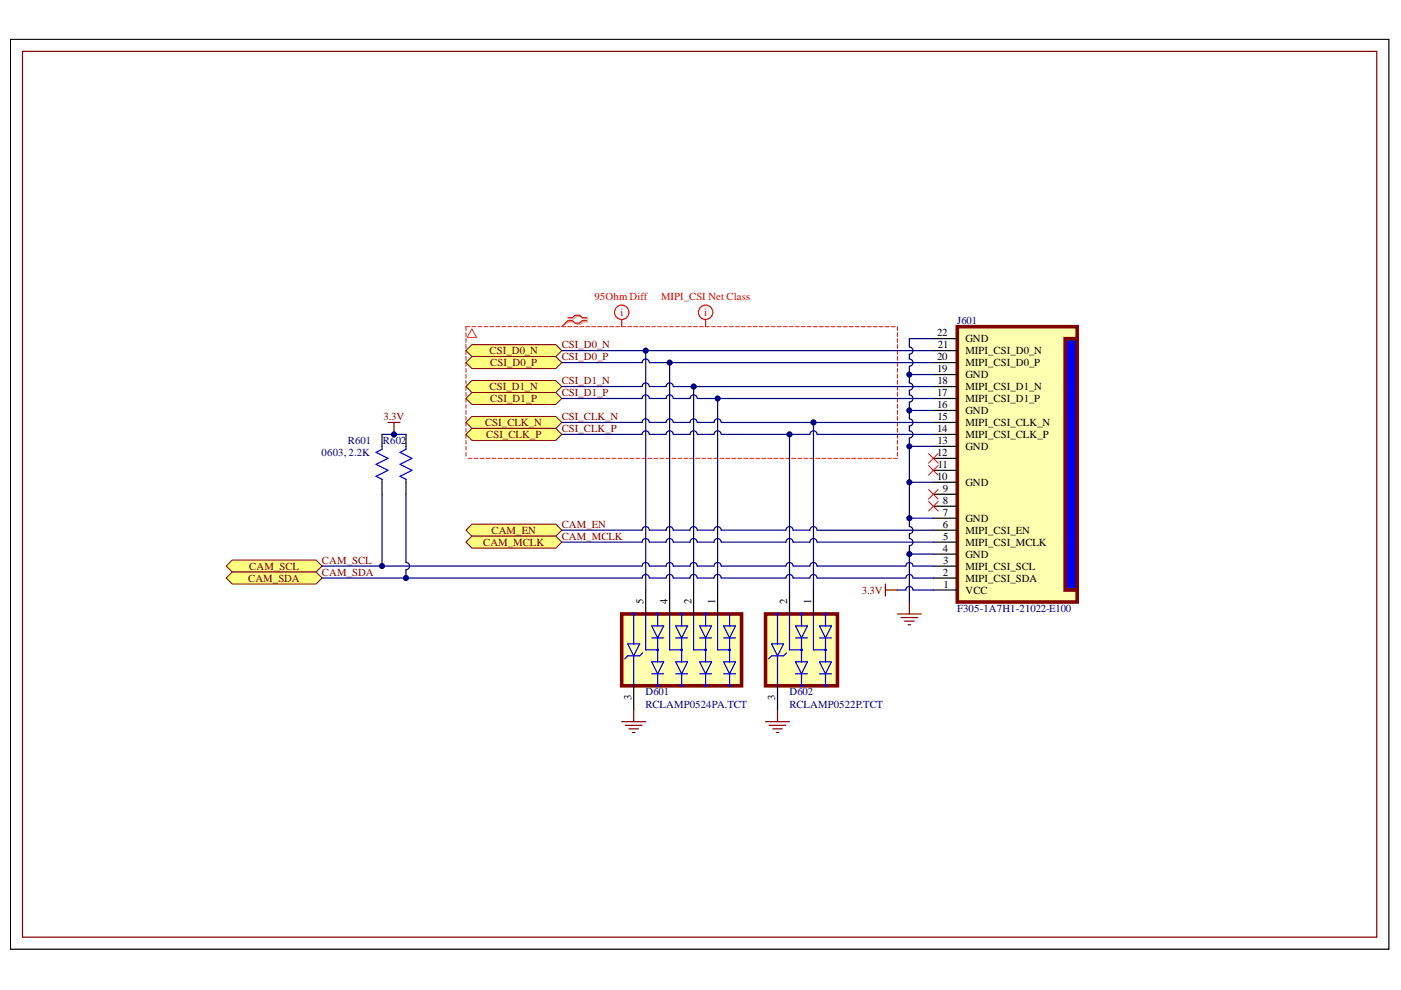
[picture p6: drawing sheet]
<svg xmlns="http://www.w3.org/2000/svg" width="297mm" height="210mm" viewBox="0 0 297 210" stroke-linecap="round" stroke-linejoin="round" font-family="sans-serif">
<defs><g id="words">
<g font-size="2.3" fill="#f00">
<text x="126" y="63.7">95Ohm Diff</text>
<text x="140.2" y="63.7">MIPI_CSI Net Class</text>
<text x="131.5" y="67">i</text>
<text x="149.3" y="67">i</text>
</g>
<g font-size="2.3">
<text x="198.7" y="71.3">22</text>
<text x="198.7" y="76.4">20</text>
<text x="198.8" y="73.8">21</text>
<text x="204.7" y="77.6">MIPI_CSI_D0_P</text>
<text x="204.7" y="75.1">MIPI_CSI_D0_N</text>
<text x="204.7" y="72.6">GND</text>
<text x="198.7" y="84">17</text>
<text x="198.7" y="78.9">19</text>
<text x="198.8" y="81.4">18</text>
<text x="204.7" y="82.7">MIPI_CSI_D1_N</text>
<text x="204.7" y="80.2">GND</text>
<text x="198.7" y="86.5">16</text>
<text x="198.8" y="89.1">15</text>
<text x="204.7" y="87.8">GND</text>
<text x="204.7" y="85.2">MIPI_CSI_D1_P</text>
<text x="198.7" y="91.7">14</text>
<text x="198.8" y="94.2">13</text>
<text x="204.7" y="95.5">GND</text>
<text x="204.7" y="92.9">MIPI_CSI_CLK_P</text>
<text x="204.7" y="90.4">MIPI_CSI_CLK_N</text>
<text x="198.7" y="101.8">10</text>
<text x="198.7" y="96.7">12</text>
<text x="198.8" y="99.3">11</text>
<text x="199.9" y="106.9">8</text>
<text x="199.9" y="104.3">9</text>
<text x="204.7" y="103.1">GND</text>
<text x="199.9" y="111.9">6</text>
<text x="199.9" y="109.4">7</text>
<text x="204.7" y="113.2">MIPI_CSI_EN</text>
<text x="204.7" y="110.7">GND</text>
<text x="199.9" y="117">4</text>
<text x="199.9" y="119.5">3</text>
<text x="199.9" y="114.5">5</text>
<text x="204.7" y="118.3">GND</text>
<text x="204.7" y="115.7">MIPI_CSI_MCLK</text>
<text x="199.9" y="122.1">2</text>
<text x="200" y="124.6">1</text>
<text x="204.7" y="125.9">VCC</text>
<text x="204.7" y="123.3">MIPI_CSI_SDA</text>
<text x="204.7" y="120.8">MIPI_CSI_SCL</text>
<text x="136.4" y="128.2" transform="rotate(-90 136.4 128.2)">5</text>
<text x="141.5" y="128.2" transform="rotate(-90 141.5 128.2)">4</text>
<text x="146.6" y="128.2" transform="rotate(-90 146.6 128.2)">2</text>
<text x="151.7" y="128.2" transform="rotate(-90 151.7 128.2)">1</text>
<text x="166.9" y="128.2" transform="rotate(-90 166.9 128.2)">2</text>
<text x="172" y="128.2" transform="rotate(-90 172 128.2)">1</text>
<text x="133.9" y="148.4" transform="rotate(-90 133.9 148.4)">3</text>
<text x="164.3" y="148.4" transform="rotate(-90 164.3 148.4)">3</text>
</g>
<g font-size="2.3" fill="#000080">
<text x="202.9" y="68.8">J601</text>
<text x="73.8" y="94.2">R601</text>
<text x="81.2" y="94.2">R602</text>
<text x="68.2" y="96.7">0603, 2.2K</text>
<text x="202.9" y="129.7">F305-1A7H1-21022-E100</text>
<text x="136.9" y="147.4">D601</text>
<text x="167.4" y="147.4">D602</text>
<text x="136.9" y="150">RCLAMP0524PA.TCT</text>
<text x="167.4" y="150">RCLAMP0522P.TCT</text>
</g>
<g font-size="2.3" fill="#800000">
<text x="103.8" y="75.1">CSI_D0_N</text>
<text x="103.9" y="77.6">CSI_D0_P</text>
<text x="119.1" y="73.8">CSI_D0_N</text>
<text x="119.1" y="76.4">CSI_D0_P</text>
<text x="103.8" y="82.7">CSI_D1_N</text>
<text x="119.1" y="81.4">CSI_D1_N</text>
<text x="119.1" y="84">CSI_D1_P</text>
<text x="81.3" y="89.1">3.3V</text>
<text x="103.9" y="85.2">CSI_D1_P</text>
<text x="119.1" y="89.1">CSI_CLK_N</text>
<text x="102.9" y="90.4">CSI_CLK_N</text>
<text x="103.1" y="92.9">CSI_CLK_P</text>
<text x="119.1" y="91.7">CSI_CLK_P</text>
<text x="104.2" y="113.2">CAM_EN</text>
<text x="119.1" y="111.9">CAM_EN</text>
<text x="68.3" y="119.5">CAM_SCL</text>
<text x="102.4" y="115.7">CAM_MCLK</text>
<text x="119.1" y="114.5">CAM_MCLK</text>
<text x="52.6" y="123.3">CAM_SDA</text>
<text x="52.9" y="120.8">CAM_SCL</text>
<text x="68.3" y="122.1">CAM_SDA</text>
<text x="182.7" y="125.9">3.3V</text>
</g>
</g></defs>
<path d="M2.2 8.4h292.2v192.8h-292.2z" fill="none" stroke="#000" stroke-width=".21"/>
<path d="M203 69.3h25.4v58.3h-25.4z" fill-rule="evenodd" fill="#ffffb0"/>
<path d="M203 69.3h25.4v58.3h-25.4z" fill="none" stroke="#800000" stroke-width=".76"/>
<g fill="none" stroke="#000" stroke-width=".25">
<path d="M197.9 79.4h5.1M197.9 76.9h5.1M197.9 74.3h5.1M197.9 71.8h5.1M197.9 99.7h5.1M197.9 97.2h5.1M197.9 94.6h5.1M197.9 92.1h5.1M197.9 89.6h5.1M197.9 87h5.1M197.9 84.5h5.1M197.9 82h5.1"/>
<path d="M197.9 117.5h5.1M197.9 114.9h5.1M197.9 112.4h5.1M197.9 109.9h5.1M197.9 107.3h5.1M197.9 104.8h5.1M197.9 102.3h5.1M197.9 125.1h5.1M197.9 122.6h5.1M197.9 120h5.1"/>
</g>
<path d="M225.8 71.8h2.6v53.3h-2.6z" fill-rule="evenodd" fill="#00f"/>
<path d="M225.8 71.8h2.6v53.3h-2.6z" fill="none" stroke="#800000" stroke-width=".76"/>
<path d="M131.8 130.2h25.4v15.2h-25.4z" fill-rule="evenodd" fill="#ffffb0"/>
<path d="M131.8 130.2h25.4v15.2h-25.4z" fill="none" stroke="#800000" stroke-width=".76"/>
<g fill="none" stroke="#00f" stroke-width=".25">
<path d="M133.1 136.5h2.5l-1.2 2.6zM134.4 130.2v6.3M134.4 139.1v6.3M136.3 138.4l-.7 .7h-2.5l-.6 .6M136.9 130.2v7.6h2.5M138.2 132.7h2.5l-1.3 2.6zM138.2 135.3h2.5M139.4 130.2v2.5M139.4 135.3v5M142 130.2v7.6h2.5M143.2 132.7h2.6l-1.3 2.6zM143.2 135.3h2.6"/>
<path d="M144.5 130.2v2.5M144.5 135.3v5M147.1 130.2v7.6h2.5M148.3 132.7h2.6l-1.3 2.6zM148.3 135.3h2.6M149.6 130.2v2.5M149.6 135.3v5M152.1 130.2v7.6h2.6M153.4 132.7h2.6l-1.3 2.6zM153.4 135.3h2.6M154.7 130.2v2.5M154.7 135.3v5"/>
<path d="M138.2 140.3h2.5l-1.3 2.6zM138.2 142.9h2.5M139.4 142.9v2.5M143.2 140.3h2.6l-1.3 2.6zM143.2 142.9h2.6M144.5 142.9v2.5M148.3 140.3h2.6l-1.3 2.6zM148.3 142.9h2.6M149.6 142.9v2.5M153.4 140.3h2.6l-1.3 2.6zM153.4 142.9h2.6M154.7 142.9v2.5"/>
<circle cx="134.4" cy="130.2" r=".15"/>
<circle cx="139.4" cy="130.2" r=".15"/>
<circle cx="139.4" cy="137.8" r=".15"/>
<circle cx="144.5" cy="130.2" r=".15"/>
<circle cx="144.5" cy="137.8" r=".15"/>
<circle cx="149.6" cy="130.2" r=".15"/>
<circle cx="149.6" cy="137.8" r=".15"/>
<circle cx="154.7" cy="137.8" r=".15"/>
<circle cx="139.4" cy="145.4" r=".15"/>
<circle cx="144.5" cy="145.4" r=".15"/>
<circle cx="149.6" cy="145.4" r=".15"/>
<circle cx="154.7" cy="145.4" r=".15"/>
</g>
<path d="M136.9 125.1v5.1M142 125.1v5.1M147.1 125.1v5.1M152.1 125.1v5.1M134.4 145.4v5.1" fill="none" stroke="#000" stroke-width=".25"/>
<g fill="none" stroke="#800000" stroke-width=".25">
<path d="M187.7 123.8v2.6M187.7 125.1h2.6M190.3 130.2h5M191 130.9h3.6M191.8 131.7h2M192.5 132.5h.6M192.8 127.6v2.6M131.8 153h5.1M132.6 153.8h3.5M133.3 154.5h2.1M134.1 155.3h.5M134.4 150.5v2.5"/>
<path d="M162.3 153h5.1M163.1 153.8h3.5M163.8 154.5h2.1M164.6 155.3h.5M164.8 150.5v2.5"/>
</g>
<path d="M162.3 130.2h15.3v15.2h-15.3z" fill-rule="evenodd" fill="#ffffb0"/>
<path d="M162.3 130.2h15.3v15.2h-15.3z" fill="none" stroke="#800000" stroke-width=".76"/>
<g fill="none" stroke="#00f" stroke-width=".25">
<path d="M163.6 136.5h2.5l-1.3 2.6zM164.8 130.2v6.3M164.8 139.1v6.3M166.8 138.4l-.7 .7h-2.5l-.7 .6M167.4 130.2v7.6h2.5M168.7 132.7h2.5l-1.3 2.6zM168.7 135.3h2.5M169.9 130.2v2.5M169.9 135.3v5M172.5 130.2v7.6h2.5M173.8 132.7h2.5l-1.3 2.6zM173.8 135.3h2.5"/>
<path d="M175 130.2v2.5M175 135.3v5M168.7 140.3h2.5l-1.3 2.6zM168.7 142.9h2.5M169.9 142.9v2.5M173.8 140.3h2.5l-1.3 2.6zM173.8 142.9h2.5M175 142.9v2.5"/>
<circle cx="164.8" cy="130.2" r=".15"/>
<circle cx="169.9" cy="130.2" r=".15"/>
<circle cx="169.9" cy="137.8" r=".15"/>
<circle cx="175" cy="130.2" r=".15"/>
<circle cx="175" cy="137.8" r=".15"/>
<circle cx="169.9" cy="145.4" r=".15"/>
<circle cx="175" cy="145.4" r=".15"/>
</g>
<path d="M167.4 125.1v5.1M172.5 125.1v5.1M164.8 145.4v5.1" fill="none" stroke="#000" stroke-width=".25"/>
<path d="M100.1 73.1h17.7l1.3 1.2-1.3 1.3h-17.7l-1.3-1.3z" fill-rule="evenodd" fill="#ffff80"/>
<path d="M100.1 73.1h17.7l1.3 1.2-1.3 1.3h-17.7l-1.3-1.3z" fill="none" stroke="#800000" stroke-width=".21"/>
<path d="M98.8 76.9l1.3-1.3h17.7l1.3 1.3-1.3 1.2h-17.7z" fill-rule="evenodd" fill="#ffff80"/>
<path d="M98.8 76.9l1.3-1.3h17.7l1.3 1.3-1.3 1.2h-17.7z" fill="none" stroke="#800000" stroke-width=".21"/>
<path d="M100.1 80.7h17.7l1.3 1.3-1.3 1.2h-17.7l-1.3-1.2z" fill-rule="evenodd" fill="#ffff80"/>
<path d="M100.1 80.7h17.7l1.3 1.3-1.3 1.2h-17.7l-1.3-1.2z" fill="none" stroke="#800000" stroke-width=".21"/>
<path d="M98.8 84.5l1.3-1.3h17.7l1.3 1.3-1.3 1.3h-17.7z" fill-rule="evenodd" fill="#ffff80"/>
<path d="M98.8 84.5l1.3-1.3h17.7l1.3 1.3-1.3 1.3h-17.7z" fill="none" stroke="#800000" stroke-width=".21"/>
<path d="M100.1 88.3h17.7l1.3 1.3-1.3 1.2h-17.7l-1.3-1.2z" fill-rule="evenodd" fill="#ffff80"/>
<path d="M100.1 88.3h17.7l1.3 1.3-1.3 1.2h-17.7l-1.3-1.2z" fill="none" stroke="#800000" stroke-width=".21"/>
<path d="M98.8 92.1l1.3-1.3h17.7l1.3 1.3-1.3 1.3h-17.7z" fill-rule="evenodd" fill="#ffff80"/>
<path d="M98.8 92.1l1.3-1.3h17.7l1.3 1.3-1.3 1.3h-17.7z" fill="none" stroke="#800000" stroke-width=".21"/>
<path d="M100.1 111.1h17.7l1.3 1.3-1.3 1.3h-17.7l-1.3-1.3z" fill-rule="evenodd" fill="#ffff80"/>
<path d="M100.1 111.1h17.7l1.3 1.3-1.3 1.3h-17.7l-1.3-1.3z" fill="none" stroke="#800000" stroke-width=".21"/>
<path d="M98.8 114.9l1.3-1.2h17.7l1.3 1.2-1.3 1.3h-17.7z" fill-rule="evenodd" fill="#ffff80"/>
<path d="M98.8 114.9l1.3-1.2h17.7l1.3 1.2-1.3 1.3h-17.7z" fill="none" stroke="#800000" stroke-width=".21"/>
<path d="M49.2 118.8h17.8l1.3 1.2-1.3 1.3h-17.8l-1.2-1.3z" fill-rule="evenodd" fill="#ffff80"/>
<path d="M49.2 118.8h17.8l1.3 1.2-1.3 1.3h-17.8l-1.2-1.3z" fill="none" stroke="#800000" stroke-width=".21"/>
<path d="M48 122.6l1.2-1.3h17.8l1.3 1.3-1.3 1.2h-17.8z" fill-rule="evenodd" fill="#ffff80"/>
<path d="M48 122.6l1.2-1.3h17.8l1.3 1.3-1.3 1.2h-17.8z" fill="none" stroke="#800000" stroke-width=".21"/>
<g fill="none" stroke="#f00" stroke-width=".21">
<path d="M98.8 70.5v.8M98.8 71.8v.8M98.8 73.1v.8M98.8 74.3v.8M98.8 75.6v.8M98.8 76.9v.8M98.8 78.1v.8M98.8 79.4v.8M99.6 69.3h-.8v.8M100.1 69.3h.7M101.3 69.3h.8M102.6 69.3h.8"/>
<path d="M103.9 69.3h.8M105.1 69.3h.8M106.4 69.3h.8M107.7 69.3h.8M108.9 69.3h.8M110.2 69.3h.8M111.5 69.3h.8M112.8 69.3h.8M114 69.3h.8M115.3 69.3h.8M116.6 69.3h.8M117.8 69.3h.8"/>
<path d="M120.4 68l-1.3 1.3h.8M120.4 69.3h.8M121.7 69.3h.7M122.9 69.3h.8M124.2 69.3h.8M125.5 69.3h.8M126.7 69.3h.8M128 69.3h.8M129.3 69.3h.8M130.5 69.3h.8M131.8 69.3h.8M133.1 69.3h.8"/>
<path d="M134.4 69.3h.7M135.6 69.3h.8M136.9 69.3h.8M138.2 69.3h.8M139.4 69.3h.8M140.7 69.3h.8M142 69.3h.8M143.2 69.3h.8M144.5 69.3h.8M145.8 69.3h.8M147.1 69.3h.8M148.3 69.3h.8"/>
<path d="M149.6 69.3h.8M150.9 69.3h.8M152.1 69.3h.8M153.4 69.3h.8M154.7 69.3h.8M156 69.3h.7M157.2 69.3h.8M158.5 69.3h.8M159.8 69.3h.8M161 69.3h.8M162.3 69.3h.8M163.6 69.3h.8"/>
<path d="M164.8 69.3h.8M166.1 69.3h.8M167.4 69.3h.8M168.7 69.3h.8M169.9 69.3h.8M171.2 69.3h.8M172.5 69.3h.8M173.8 69.3h.7M175 69.3h.8M176.3 69.3h.8M177.6 69.3h.7M178.8 69.3h.8"/>
<path d="M180.1 69.3h.8M181.4 69.3h.8M182.6 69.3h.8M183.9 69.3h.8M185.2 69.3h.8M186.4 69.3h.8M187.7 69.3h.8M189 69.3h.8M190.3 69.3v.8M190.3 70.5v.8M190.3 71.8v.8M190.3 73.1v.8"/>
<path d="M190.3 74.3v.8M190.3 75.6v.8M190.3 76.9v.8M190.3 78.1v.8M190.3 79.4v.8M98.8 80.7v.8M98.8 82v.7M98.8 83.2v.8M98.8 84.5v.8M98.8 85.8v.8M98.8 87v.8M98.8 88.3v.8"/>
<path d="M98.8 89.6v.8M98.8 90.8v.8M98.8 92.1v.8M98.8 93.4v.8M98.8 94.6v.8M98.8 95.9v.8M99.3 97.2h.8M100.5 97.2h.8M101.8 97.2h.8M103.1 97.2h.8M104.3 97.2h.8M105.6 97.2h.8"/>
<path d="M106.9 97.2h.8M108.2 97.2h.7M109.4 97.2h.8M110.7 97.2h.8M112 97.2h.8M113.2 97.2h.8M114.5 97.2h.8M115.8 97.2h.8M117 97.2h.8M118.3 97.2h.8M119.6 97.2h.8M120.9 97.2h.8"/>
<path d="M122.1 97.2h.8M123.4 97.2h.8M124.7 97.2h.8M125.9 97.2h.8M127.2 97.2h.8M128.5 97.2h.8M129.8 97.2h.7M131 97.2h.8M132.3 97.2h.8M133.6 97.2h.8M134.8 97.2h.8M136.1 97.2h.8"/>
<path d="M137.4 97.2h.8M138.6 97.2h.8M139.9 97.2h.8M141.2 97.2h.8M142.5 97.2h.7M143.7 97.2h.8M145 97.2h.8M146.3 97.2h.8M147.5 97.2h.8M148.8 97.2h.8M150.1 97.2h.8M151.4 97.2h.7"/>
<path d="M152.6 97.2h.8M153.9 97.2h.8M155.2 97.2h.8M156.4 97.2h.8M157.7 97.2h.8M159 97.2h.8M160.2 97.2h.8M161.5 97.2h.8M162.8 97.2h.8M164.1 97.2h.7M165.3 97.2h.8M166.6 97.2h.8"/>
<path d="M167.9 97.2h.8M169.1 97.2h.8M170.4 97.2h.8M171.7 97.2h.8M172.9 97.2h.9M174.2 97.2h.8M175.5 97.2h.8M176.8 97.2h.8M178 97.2h.8M179.3 97.2h.8M180.6 97.2h.8M181.8 97.2h.8"/>
<path d="M183.1 97.2h.8M184.4 97.2h.8M185.7 97.2h.7M186.9 97.2h.8M188.2 97.2h.8M189.5 97.2h.8M190.3 80.7v.8M190.3 82v.8M190.3 83.2v.8M190.3 84.5v.8M190.3 85.8v.8M190.3 87v.8"/>
<path d="M190.3 88.3v.8M190.3 89.6v.8M190.3 90.8v.8M190.3 92.1v.8M190.3 93.4v.8M190.3 94.6v.8M190.3 95.9v.8M196.9 96.2l2 2M196.9 98.7l2 2M198.9 96.2l-2 2M198.9 98.7l-2 2M196.9 106.3l2 2"/>
<path d="M196.9 103.8l2 2M198.9 106.3l-2 2M198.9 103.8l-2 2"/>
</g>
<path d="M100.1 69.8l1 1.7h-2.1z" fill="none" stroke="#f33" stroke-width=".21"/>
<path d="M120.6 67.6h1.1l.5-.5h1l.5 .5h1M120.6 68.2h1.1l.5 .6h1l.5-.6h1" fill="none" stroke="#d0a3a3" stroke-width=".25"/>
<path d="M120.6 68.2l-1.5 1.1" fill="none" stroke="#d0a3a3" stroke-width=".21"/>
<g fill="none" stroke="#f00" stroke-width=".25">
<path d="M120.4 67.4h1l.5-.5h1l.5 .5h1M120.4 68h1l.5 .5h1l.5-.5h1M131.8 67.7v1.6M149.6 67.7v1.6"/>
<circle cx="131.8" cy="66.2" r="1.52"/>
<circle cx="149.6" cy="66.2" r="1.52"/>
</g>
<path d="M81 92.1v2.5M86.1 92.1v2.5M81 102.3v2.5M86.1 102.3v2.5" fill="none" stroke="#000" stroke-width=".25"/>
<path d="M81 94.6v.7l-1.3 .6 2.6 1.3-2.6 1.2 2.6 1.3-2.6 1.3 1.3 .6v.7M86.1 94.6v.7l-1.3 .6 2.6 1.3-2.6 1.2 2.6 1.3-2.6 1.3 1.3 .6v.7" fill="none" stroke="#00f" stroke-width=".25"/>
<path d="M82.3 89.6h2.5M83.5 89.6v2.5" fill="none" stroke="#800000" stroke-width=".25"/>
<circle cx="83.5" cy="92.1" r=".51" fill="#000080"/>
<circle cx="83.5" cy="92.1" r=".51" fill="none" stroke="#000080" stroke-width=".21"/>
<path d="M167.4 92.1v33" fill="none" stroke="#000080" stroke-width=".25"/>
<circle cx="167.4" cy="92.1" r=".51" fill="#000080"/>
<circle cx="167.4" cy="92.1" r=".51" fill="none" stroke="#000080" stroke-width=".21"/>
<path d="M192.8 109.9h5.1" fill="none" stroke="#000080" stroke-width=".25"/>
<circle cx="192.8" cy="109.9" r=".51" fill="#000080"/>
<circle cx="192.8" cy="109.9" r=".51" fill="none" stroke="#000080" stroke-width=".21"/>
<path d="M192.8 102.3h5.1" fill="none" stroke="#000080" stroke-width=".25"/>
<circle cx="192.8" cy="102.3" r=".51" fill="#000080"/>
<circle cx="192.8" cy="102.3" r=".51" fill="none" stroke="#000080" stroke-width=".21"/>
<path d="M192.8 94.6h5.1" fill="none" stroke="#000080" stroke-width=".25"/>
<circle cx="192.8" cy="94.6" r=".51" fill="#000080"/>
<circle cx="192.8" cy="94.6" r=".51" fill="none" stroke="#000080" stroke-width=".21"/>
<path d="M192.8 87h5.1" fill="none" stroke="#000080" stroke-width=".25"/>
<circle cx="192.8" cy="87" r=".51" fill="#000080"/>
<circle cx="192.8" cy="87" r=".51" fill="none" stroke="#000080" stroke-width=".21"/>
<path d="M192.8 79.4h5.1" fill="none" stroke="#000080" stroke-width=".25"/>
<circle cx="192.8" cy="79.4" r=".51" fill="#000080"/>
<circle cx="192.8" cy="79.4" r=".51" fill="none" stroke="#000080" stroke-width=".21"/>
<path d="M192.8 117.5v10.1" fill="none" stroke="#000080" stroke-width=".25"/>
<circle cx="192.8" cy="117.5" r=".51" fill="#000080"/>
<circle cx="192.8" cy="117.5" r=".51" fill="none" stroke="#000080" stroke-width=".21"/>
<path d="M152.1 84.5v40.6" fill="none" stroke="#000080" stroke-width=".25"/>
<circle cx="152.1" cy="84.5" r=".51" fill="#000080"/>
<circle cx="152.1" cy="84.5" r=".51" fill="none" stroke="#000080" stroke-width=".21"/>
<path d="M147.1 82v43.1" fill="none" stroke="#000080" stroke-width=".25"/>
<circle cx="147.1" cy="82" r=".51" fill="#000080"/>
<circle cx="147.1" cy="82" r=".51" fill="none" stroke="#000080" stroke-width=".21"/>
<path d="M142 76.9v48.2" fill="none" stroke="#000080" stroke-width=".25"/>
<circle cx="142" cy="76.9" r=".51" fill="#000080"/>
<circle cx="142" cy="76.9" r=".51" fill="none" stroke="#000080" stroke-width=".21"/>
<path d="M136.9 74.3v50.8" fill="none" stroke="#000080" stroke-width=".25"/>
<circle cx="136.9" cy="74.3" r=".51" fill="#000080"/>
<circle cx="136.9" cy="74.3" r=".51" fill="none" stroke="#000080" stroke-width=".21"/>
<path d="M172.5 89.6v35.5" fill="none" stroke="#000080" stroke-width=".25"/>
<circle cx="172.5" cy="89.6" r=".51" fill="#000080"/>
<circle cx="172.5" cy="89.6" r=".51" fill="none" stroke="#000080" stroke-width=".21"/>
<path d="M68.3 122.6h67.8a.76 .76 0 0 1 .8-.8 .76 .76 0 0 1 .8 .8h3.5a.76 .76 0 0 1 .8-.8 .76 .76 0 0 1 .7 .8h3.6a.76 .76 0 0 1 .8-.8 .76 .76 0 0 1 .7 .8h3.6a.76 .76 0 0 1 .7-.8 .76 .76 0 0 1 .8 .8h13.7a.76 .76 0 0 1 .8-.8 .76 .76 0 0 1 .8 .8h3.5a.76 .76 0 0 1 .8-.8 .76 .76 0 0 1 .7 .8h18.8a.76 .76 0 0 1 .8-.8 .76 .76 0 0 1 .8 .8h4.3" fill="none" stroke="#000080" stroke-width=".25"/>
<circle cx="86.1" cy="122.6" r=".51" fill="#000080"/>
<circle cx="86.1" cy="122.6" r=".51" fill="none" stroke="#000080" stroke-width=".21"/>
<path d="M68.3 120h67.8a.76 .76 0 0 1 .8-.7 .76 .76 0 0 1 .8 .7h3.5a.76 .76 0 0 1 .8-.7 .76 .76 0 0 1 .7 .7h3.6a.76 .76 0 0 1 .8-.7 .76 .76 0 0 1 .7 .7h3.6a.76 .76 0 0 1 .7-.7 .76 .76 0 0 1 .8 .7h13.7a.76 .76 0 0 1 .8-.7 .76 .76 0 0 1 .8 .7h3.5a.76 .76 0 0 1 .8-.7 .76 .76 0 0 1 .7 .7h18.8a.76 .76 0 0 1 .8-.7 .76 .76 0 0 1 .8 .7h4.3" fill="none" stroke="#000080" stroke-width=".25"/>
<circle cx="81" cy="120" r=".51" fill="#000080"/>
<circle cx="81" cy="120" r=".51" fill="none" stroke="#000080" stroke-width=".21"/>
<path d="M119.1 92.1h17a.76 .76 0 0 1 .8-.8 .76 .76 0 0 1 .8 .8h3.5a.76 .76 0 0 1 .8-.8 .76 .76 0 0 1 .7 .8h3.6a.76 .76 0 0 1 .8-.8 .76 .76 0 0 1 .7 .8h3.6a.76 .76 0 0 1 .7-.8 .76 .76 0 0 1 .8 .8h18.8a.76 .76 0 0 1 .8-.8 .76 .76 0 0 1 .7 .8h24.7M119.1 112.4h17a.76 .76 0 0 1 .8-.8 .76 .76 0 0 1 .8 .8h3.5a.76 .76 0 0 1 .8-.8 .76 .76 0 0 1 .7 .8h3.6a.76 .76 0 0 1 .8-.8 .76 .76 0 0 1 .7 .8h3.6a.76 .76 0 0 1 .7-.8 .76 .76 0 0 1 .8 .8h13.7a.76 .76 0 0 1 .8-.8 .76 .76 0 0 1 .8 .8h3.5a.76 .76 0 0 1 .8-.8 .76 .76 0 0 1 .7 .8h24.7M119.1 114.9h17a.76 .76 0 0 1 .8-.7 .76 .76 0 0 1 .8 .7h3.5a.76 .76 0 0 1 .8-.7 .76 .76 0 0 1 .7 .7h3.6a.76 .76 0 0 1 .8-.7 .76 .76 0 0 1 .7 .7h3.6a.76 .76 0 0 1 .7-.7 .76 .76 0 0 1 .8 .7h13.7a.76 .76 0 0 1 .8-.7 .76 .76 0 0 1 .8 .7h3.5a.76 .76 0 0 1 .8-.7 .76 .76 0 0 1 .7 .7h24.7M190.3 125.1h1.7a.76 .76 0 0 1 .8-.8 .76 .76 0 0 1 .8 .8h4.3" fill="none" stroke="#000080" stroke-width=".25"/>
<circle cx="167.4" cy="92.1" r=".51" fill="#000080"/>
<circle cx="167.4" cy="92.1" r=".51" fill="none" stroke="#000080" stroke-width=".21"/>
<path d="M119.1 89.6h17a.76 .76 0 0 1 .8-.8 .76 .76 0 0 1 .8 .8h3.5a.76 .76 0 0 1 .8-.8 .76 .76 0 0 1 .7 .8h3.6a.76 .76 0 0 1 .8-.8 .76 .76 0 0 1 .7 .8h3.6a.76 .76 0 0 1 .7-.8 .76 .76 0 0 1 .8 .8h45" fill="none" stroke="#000080" stroke-width=".25"/>
<circle cx="172.5" cy="89.6" r=".51" fill="#000080"/>
<circle cx="172.5" cy="89.6" r=".51" fill="none" stroke="#000080" stroke-width=".21"/>
<path d="M119.1 84.5h17a.76 .76 0 0 1 .8-.8 .76 .76 0 0 1 .8 .8h3.5a.76 .76 0 0 1 .8-.8 .76 .76 0 0 1 .7 .8h3.6a.76 .76 0 0 1 .8-.8 .76 .76 0 0 1 .7 .8h50.1" fill="none" stroke="#000080" stroke-width=".25"/>
<circle cx="152.1" cy="84.5" r=".51" fill="#000080"/>
<circle cx="152.1" cy="84.5" r=".51" fill="none" stroke="#000080" stroke-width=".21"/>
<path d="M119.1 82h17a.76 .76 0 0 1 .8-.8 .76 .76 0 0 1 .8 .8h3.5a.76 .76 0 0 1 .8-.8 .76 .76 0 0 1 .7 .8h55.2" fill="none" stroke="#000080" stroke-width=".25"/>
<circle cx="147.1" cy="82" r=".51" fill="#000080"/>
<circle cx="147.1" cy="82" r=".51" fill="none" stroke="#000080" stroke-width=".21"/>
<path d="M119.1 76.9h17a.76 .76 0 0 1 .8-.8 .76 .76 0 0 1 .8 .8h60.2" fill="none" stroke="#000080" stroke-width=".25"/>
<circle cx="142" cy="76.9" r=".51" fill="#000080"/>
<circle cx="142" cy="76.9" r=".51" fill="none" stroke="#000080" stroke-width=".21"/>
<path d="M119.1 74.3h78.8" fill="none" stroke="#000080" stroke-width=".25"/>
<circle cx="136.9" cy="74.3" r=".51" fill="#000080"/>
<circle cx="136.9" cy="74.3" r=".51" fill="none" stroke="#000080" stroke-width=".21"/>
<path d="M197.9 71.8h-5.1v1.8a.77 .77 0 0 1 .8 .7 .77 .77 0 0 1-.8 .8v1a.76 .76 0 0 1 .8 .8 .76 .76 0 0 1-.8 .7v3.6a.77 .77 0 0 1 .8 .8 .77 .77 0 0 1-.8 .7v1a.76 .76 0 0 1 .8 .8 .76 .76 0 0 1-.8 .8v3.5a.77 .77 0 0 1 .8 .8 .77 .77 0 0 1-.8 .7v1a.76 .76 0 0 1 .8 .8 .76 .76 0 0 1-.8 .8v18.7a.77 .77 0 0 1 .8 .8 .77 .77 0 0 1-.8 .8v1a.76 .76 0 0 1 .8 .7 .76 .76 0 0 1-.8 .8v1.8h5.1" fill="none" stroke="#000080" stroke-width=".25"/>
<circle cx="192.8" cy="79.4" r=".51" fill="#000080"/>
<circle cx="192.8" cy="79.4" r=".51" fill="none" stroke="#000080" stroke-width=".21"/>
<circle cx="192.8" cy="87" r=".51" fill="#000080"/>
<circle cx="192.8" cy="87" r=".51" fill="none" stroke="#000080" stroke-width=".21"/>
<circle cx="192.8" cy="94.6" r=".51" fill="#000080"/>
<circle cx="192.8" cy="94.6" r=".51" fill="none" stroke="#000080" stroke-width=".21"/>
<circle cx="192.8" cy="102.3" r=".51" fill="#000080"/>
<circle cx="192.8" cy="102.3" r=".51" fill="none" stroke="#000080" stroke-width=".21"/>
<circle cx="192.8" cy="109.9" r=".51" fill="#000080"/>
<circle cx="192.8" cy="109.9" r=".51" fill="none" stroke="#000080" stroke-width=".21"/>
<circle cx="192.8" cy="117.5" r=".51" fill="#000080"/>
<circle cx="192.8" cy="117.5" r=".51" fill="none" stroke="#000080" stroke-width=".21"/>
<path d="M81 104.8v15.2" fill="none" stroke="#000080" stroke-width=".25"/>
<circle cx="81" cy="120" r=".51" fill="#000080"/>
<circle cx="81" cy="120" r=".51" fill="none" stroke="#000080" stroke-width=".21"/>
<path d="M86.1 104.8v14.5a.76 .76 0 0 1 .7 .7 .76 .76 0 0 1-.7 .8v1.8" fill="none" stroke="#000080" stroke-width=".25"/>
<circle cx="86.1" cy="122.6" r=".51" fill="#000080"/>
<circle cx="86.1" cy="122.6" r=".51" fill="none" stroke="#000080" stroke-width=".21"/>
<path d="M81 92.1h5.1" fill="none" stroke="#000080" stroke-width=".25"/>
<circle cx="83.5" cy="92.1" r=".51" fill="#000080"/>
<circle cx="83.5" cy="92.1" r=".51" fill="none" stroke="#000080" stroke-width=".21"/>
<path d="M4.8 10.9h287.1v187.8h-287.1z" fill="none" stroke="#800000" stroke-width=".25"/>
<use href="#words"/>
</svg>
